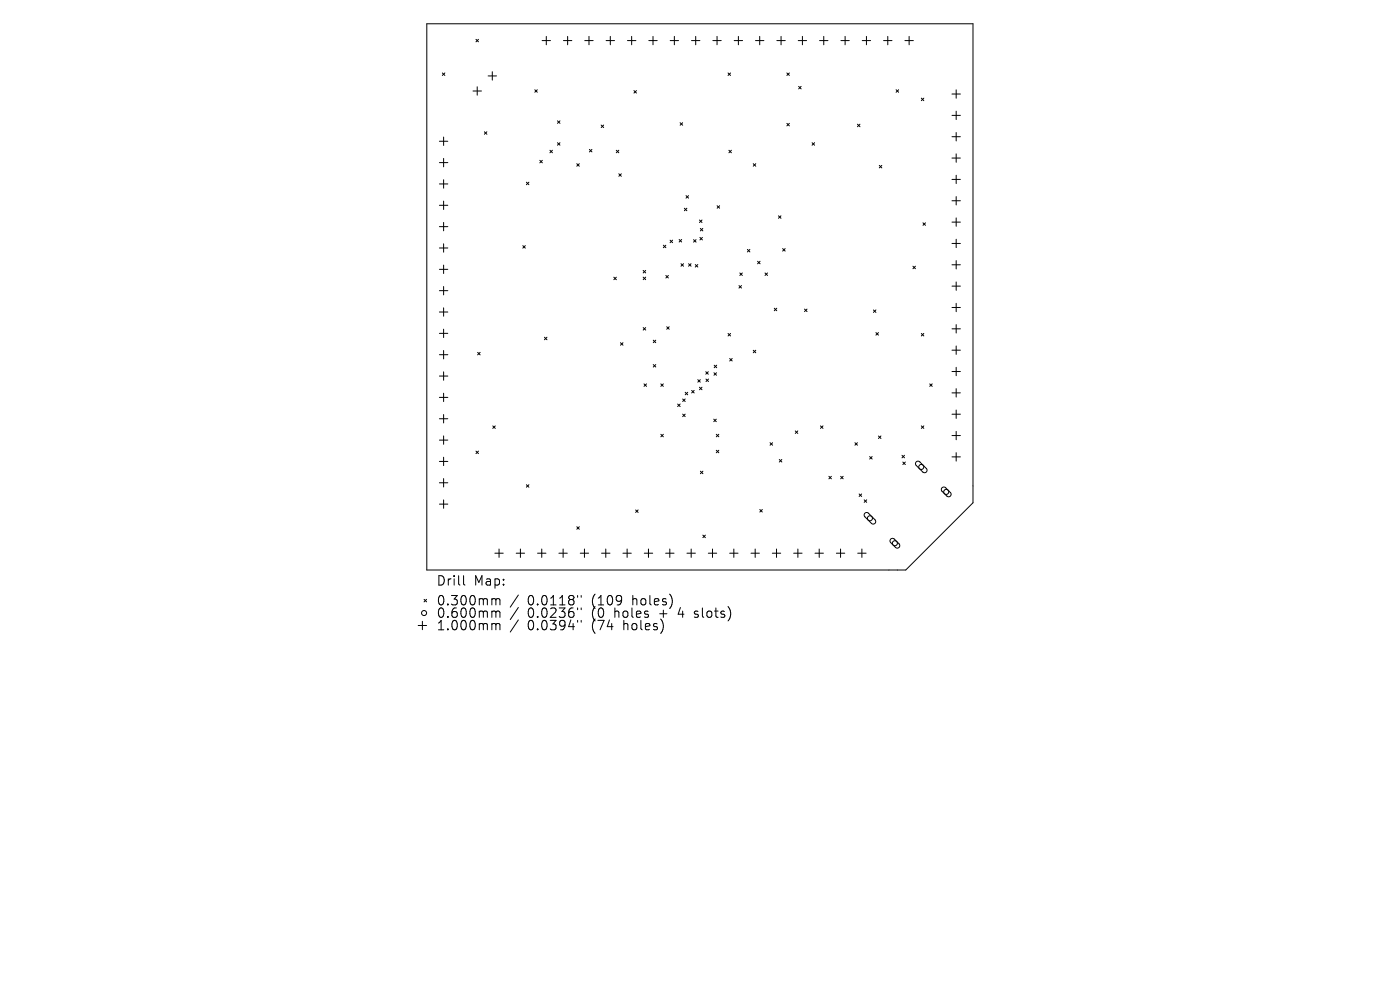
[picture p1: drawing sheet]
<svg xmlns="http://www.w3.org/2000/svg" width="297mm" height="210mm" viewBox="0 0 297 210" stroke-linecap="round" stroke-linejoin="round" font-family="sans-serif">
<defs><g id="words">
<g font-size="2.8">
<text x="92.5" y="124.5">Drill</text>
<text x="100.5" y="124.5">Map:</text>
<text x="92.5" y="128.7">0.300mm</text>
<text x="92.5" y="131.3">0.600mm</text>
<text x="111.9" y="128.7">0.0118&quot;</text>
<text x="111.9" y="131.3">0.0236&quot;</text>
<text x="125.7" y="128.7">(109</text>
<text x="125.7" y="131.3">(0</text>
<text x="130.6" y="131.3">holes</text>
<text x="134.4" y="128.7">holes)</text>
<text x="140.4" y="131.3">+</text>
<text x="144.6" y="131.3">4</text>
<text x="148.2" y="131.3">slots)</text>
<text x="92.5" y="134">1.000mm</text>
<text x="111.9" y="134">0.0394&quot;</text>
<text x="125.7" y="134">(74</text>
<text x="132.5" y="134">holes)</text>
</g>
</g></defs>
<g fill="none" stroke="#000" stroke-width=".21">
<path d="M90.5 5h115.9v101.7l-14.2 14.2h-101.7zM93.8 15.5l.6 .5M94.4 15.5l-.6 .5M100.3 19.3h1.8M101 8.3l.5 .6M101.2 18.4v1.8M101.5 8.3l-.5 .6M103.5 16.1h1.8M104.4 15.2v1.8M113.5 19l.5 .6M114 19l-.5 .6M115 8.6h1.8"/>
<path d="M115.9 7.7v1.8M119.5 8.6h1.8M120.4 7.7v1.8M124.1 8.6h1.7M124.9 7.7v1.8M128.6 8.6h1.8M129.5 7.7v1.8M133.1 8.6h1.8M134 7.7v1.8M134.5 19.2l.5 .6M135 19.2l-.5 .6M137.6 8.6h1.8"/>
<path d="M138.5 7.7v1.8M142.2 8.6h1.8M143.1 7.7v1.8M146.7 8.6h1.8M147.6 7.7v1.8M151.2 8.6h1.8M152.1 7.7v1.8M154.5 15.5l.5 .5M155 15.5l-.5 .5M155.8 8.6h1.7M156.6 7.7v1.8M160.3 8.6h1.8"/>
<path d="M161.2 7.7v1.8M164.8 8.6h1.8M165.7 7.7v1.8M166.9 15.5l.6 .5M167.5 15.5l-.6 .5M169.3 8.6h1.8M169.4 18.3l.6 .6M170 18.3l-.6 .6M170.2 7.7v1.8M173.9 8.6h1.7M174.8 7.7v1.8M178.4 8.6h1.8"/>
<path d="M179.3 7.7v1.8M182.9 8.6h1.8M183.8 7.7v1.8M187.4 8.6h1.8M188.3 7.7v1.8M190.1 19l.5 .6M190.6 19l-.5 .6M192 8.6h1.8M192.9 7.7v1.8M202 19.9h1.7M202.8 19.1v1.7M93.2 30h1.8"/>
<path d="M93.2 34.5h1.8M93.2 39h1.8M94.1 29.1v1.8M94.1 33.6v1.8M94.1 38.1v1.8M102.8 28l.5 .5M103.3 28l-.5 .5M111.7 38.6l.5 .6M112.2 38.6l-.5 .6M114.5 34l.6 .5M115.1 34l-.6 .5M116.7 31.9l.5 .5"/>
<path d="M117.2 31.9l-.5 .5M118.3 25.6l.5 .6M118.3 30.3l.5 .5M118.8 30.3l-.5 .5M118.8 25.6l-.5 .6M122.4 34.7l.5 .6M122.9 34.7l-.5 .6M125 31.7l.6 .5M125.6 31.7l-.6 .5M127.5 26.5l.6 .6M128.1 26.5l-.6 .6M130.7 31.9l.6 .5"/>
<path d="M131.3 36.9l.5 .5M131.3 31.9l-.6 .5M131.8 36.9l-.5 .5M144.3 26l.5 .6M144.8 26l-.5 .6M154.6 31.9l.6 .5M155.2 31.9l-.6 .5M159.8 34.7l.5 .6M160.3 34.7l-.5 .6M166.9 26.2l.6 .5M167.5 26.2l-.6 .5M172.3 30.3l.5 .5"/>
<path d="M172.8 30.3l-.5 .5M181.9 26.3l.5 .6M182.4 26.3l-.5 .6M186.5 35.1l.6 .5M187.1 35.1l-.6 .5M195.5 20.8l.5 .6M196 20.8l-.5 .6M202 24.5h1.7M202 29h1.7M202 33.5h1.7M202 38.1h1.7M202.8 23.6v1.8"/>
<path d="M202.8 28.1v1.8M202.8 32.6v1.8M202.8 37.2v1.8M93.2 43.5h1.8M93.2 48.1h1.8M93.2 52.6h1.8M93.2 57.1h1.8M94.1 42.7v1.7M94.1 47.2v1.8M94.1 51.7v1.8M94.1 56.2v1.8M110.9 52.1l.5 .5"/>
<path d="M111.4 52.1l-.5 .5M130.2 58.8l.6 .5M130.8 58.8l-.6 .5M136.4 57.4l.6 .5M136.4 58.8l.6 .5M137 57.4l-.6 .5M137 58.8l-.6 .5M140.7 52l.6 .6M141.3 52l-.6 .6M141.3 58.4l.5 .6M141.8 58.4l-.5 .6M142.2 50.9l.5 .6"/>
<path d="M142.7 50.9l-.5 .6M144.1 50.8l.5 .5M144.5 55.9l.5 .6M144.6 50.8l-.5 .5M145 55.9l-.5 .6M145.2 44.2l.5 .5M145.5 41.5l.6 .5M145.7 44.2l-.5 .5M146.1 41.5l-.6 .5M146.1 55.9l.5 .6M146.6 55.9l-.5 .6M147.1 50.8l.6 .6"/>
<path d="M147.5 56.1l.5 .6M147.7 50.8l-.6 .6M148 56.1l-.5 .6M148.4 46.7l.5 .5M148.5 50.4l.5 .5M148.6 48.5l.5 .5M148.9 46.7l-.5 .5M149 50.4l-.5 .5M149.1 48.5l-.5 .5M152.1 43.6l.6 .6M152.7 43.6l-.6 .6M156.9 57.9l.6 .5"/>
<path d="M157.5 57.9l-.6 .5M158.6 52.9l.5 .5M159.1 52.9l-.5 .5M160.7 55.4l.5 .6M161.2 55.4l-.5 .6M162.3 57.9l.5 .5M162.8 57.9l-.5 .5M165.1 45.8l.6 .5M165.7 45.8l-.6 .5M166 52.7l.6 .6M166.6 52.7l-.6 .6M193.7 56.5l.5 .5"/>
<path d="M194.2 56.5l-.5 .5M195.8 47.3l.5 .5M196.3 47.3l-.5 .5M202 42.6h1.7M202 47.1h1.7M202 51.6h1.7M202 56.2h1.7M202.8 41.7v1.8M202.8 46.2v1.8M202.8 50.8v1.7M202.8 55.3v1.8M202.8 59.8v1.8"/>
<path d="M93.2 61.7h1.8M93.2 66.2h1.8M93.2 70.7h1.8M93.2 75.2h1.8M93.2 79.8h1.8M94.1 60.8v1.8M94.1 65.3v1.8M94.1 69.8v1.8M94.1 74.4v1.7M94.1 78.9v1.8M101.3 74.7l.6 .6M101.9 74.7l-.6 .6"/>
<path d="M115.5 71.5l.5 .6M116 71.5l-.5 .6M131.6 72.7l.6 .5M132.2 72.7l-.6 .5M136.4 69.5l.6 .5M137 69.5l-.6 .5M138.6 72.2l.5 .5M138.6 77.3l.5 .6M139.1 72.2l-.5 .5M139.1 77.3l-.5 .6M141.4 69.3l.6 .5M142 69.3l-.6 .5"/>
<path d="M149.7 78.8l.6 .6M150.3 78.8l-.6 .6M151.5 79.1l.5 .5M151.5 77.5l.5 .5M152 79.1l-.5 .5M152 77.5l-.5 .5M154.5 70.7l.5 .6M154.8 76l.5 .6M155 70.7l-.5 .6M155.3 76l-.5 .6M156.8 60.6l.5 .5M157.3 60.6l-.5 .5"/>
<path d="M159.8 74.3l.5 .5M160.3 74.3l-.5 .5M164.3 65.4l.5 .5M164.8 65.4l-.5 .5M170.7 65.6l.5 .5M171.2 65.6l-.5 .5M185.3 65.7l.5 .6M185.8 65.7l-.5 .6M185.8 70.6l.6 .5M186.4 70.6l-.6 .5M195.5 70.7l.5 .6M196 70.7l-.5 .6"/>
<path d="M202 60.7h1.7M202 65.2h1.7M202 69.8h1.7M202 74.3h1.7M202 78.8h1.7M202.8 64.3v1.8M202.8 68.9v1.7M202.8 73.4v1.8M202.8 77.9v1.8M93.2 84.3h1.8M93.2 88.8h1.8M93.2 93.4h1.8"/>
<path d="M93.2 97.9h1.8M94.1 83.4v1.8M94.1 87.9v1.8M94.1 92.5v1.7M94.1 97v1.8M101 95.7l.5 .5M101.5 95.7l-.5 .5M104.5 90.3l.6 .6M105.1 90.3l-.6 .6M136.6 81.4l.6 .6M137.2 81.4l-.6 .6M140.2 81.4l.5 .6"/>
<path d="M140.2 92.1l.5 .6M140.7 81.4l-.5 .6M140.7 92.1l-.5 .6M143.8 85.7l.5 .5M144.3 85.7l-.5 .5M144.8 84.6l.6 .6M144.8 87.8l.6 .6M145.4 84.6l-.6 .6M145.4 87.8l-.6 .6M145.4 83.2l.5 .5M145.9 83.2l-.5 .5M146.7 82.8l.6 .6"/>
<path d="M147.3 82.8l-.6 .6M148 80.5l.6 .6M148.4 82.1l.5 .6M148.6 80.5l-.6 .6M148.6 100l.5 .5M148.9 82.1l-.5 .6M149.1 100l-.5 .5M149.8 80.4l.5 .5M150.3 80.4l-.5 .5M151.4 88.9l.6 .6M152 88.9l-.6 .6M152 92.1l.5 .6"/>
<path d="M152 95.5l.5 .5M152.5 92.1l-.5 .6M152.5 95.5l-.5 .5M163.4 93.9l.5 .5M163.9 93.9l-.5 .5M165.3 97.5l.6 .5M165.9 97.5l-.6 .5M168.7 91.4l.5 .5M169.2 91.4l-.5 .5M174.1 90.3l.5 .6M174.6 90.3l-.5 .6M181.4 93.9l.5 .5"/>
<path d="M181.9 93.9l-.5 .5M184.5 96.8l.5 .6M185 96.8l-.5 .6M186.4 92.5l.5 .5M186.9 92.5l-.5 .5M191.4 96.6l.5 .5M191.5 98l.6 .5M191.9 96.6l-.5 .5M192.1 98l-.6 .5M194.4 98l.3-.2 .4 .2 1.5 1.4 .1 .4-.2 .3-.4 .2-.3-.2-1.5-1.4-.1-.4zM195.5 90.3l.5 .6M196 90.3l-.5 .6"/>
<path d="M197.2 81.4l.6 .6M197.8 81.4l-.6 .6M202 83.3h1.7M202 87.9h1.7M202 92.4h1.7M202 96.9h1.7M202.8 82.4v1.8M202.8 87v1.8M202.8 91.5v1.8M202.8 96v1.8M93.2 102.4h1.8M93.2 106.9h1.8"/>
<path d="M94.1 101.5v1.8M94.1 106v1.8M105 117.3h1.8M105.9 116.5v1.7M109.5 117.3h1.8M110.4 116.5v1.7M111.7 102.8l.5 .6M112.2 102.8l-.5 .6M114 117.3h1.8M114.9 116.5v1.7M118.6 117.3h1.7M119.5 116.5v1.7"/>
<path d="M122.4 111.7l.5 .6M122.9 111.7l-.5 .6M123.1 117.3h1.8M124 116.5v1.7M127.6 117.3h1.8M128.5 116.5v1.7M132.1 117.3h1.8M133 116.5v1.7M134.8 108.2l.6 .5M135.4 108.2l-.6 .5M136.7 117.3h1.8M137.6 116.5v1.7"/>
<path d="M141.2 117.3h1.8M142.1 116.5v1.7M145.7 117.3h1.8M146.6 116.5v1.7M149.1 113.5l.5 .6M149.6 113.5l-.5 .6M150.3 117.3h1.7M151.2 116.5v1.7M154.8 117.3h1.8M155.7 116.5v1.7M159.3 117.3h1.8M160.2 116.5v1.7"/>
<path d="M161.2 108.1l.5 .5M161.7 108.1l-.5 .5M163.8 117.3h1.8M164.7 116.5v1.7M168.4 117.3h1.8M169.3 116.5v1.7M172.9 117.3h1.8M173.8 116.5v1.7M175.8 101l.6 .6M176.4 101l-.6 .6M177.4 117.3h1.8M178.3 116.5v1.7"/>
<path d="M178.3 101l.6 .6M178.9 101l-.6 .6M182 117.3h1.7M182.3 104.8l.5 .5M182.8 104.8l-.5 .5M182.8 116.5v1.7M183.3 106l.6 .6M183.5 108.9l.4-.2 .3 .2 1.5 1.4 .1 .4-.2 .3-.3 .2-.4-.1-1.4-1.5-.2-.4zM183.9 106l-.6 .6M189 114.4l.3-.2 .3 .1 1.1 1.1 .2 .3-.2 .4-.4 .2-.3-.2-1.1-1.1-.1-.4zM199.9 103.5l.2-.2 .4 .1 1.1 1.1 .2 .4-.2 .3-.3 .2-.3-.1-1.1-1.1-.2-.4zM88.7 132.7h1.8"/>
<path d="M89.6 131.8v1.8M90 127.1l.5 .6M90.5 127.1l-.5 .6M98.3 122.1v1.7l.3 .3M104.6 127h.3l.3 .3M104.6 129.6l.5 .1 .1 .2M104.6 132.3l.5 .1 .1 .2M105.2 127.3l.3-.3 .5 .1 .1 1.2M105.2 127.3v1M105.2 129.9v1.1M105.2 132.6v1M105.2 129.9l.3-.3 .5 .1 .1 1.3"/>
<path d="M105.2 132.6l.3-.3 .5 .1 .1 1.2M110 126.2l-1.8 2.6M110 128.9l-1.8 2.5M110 131.5l-1.8 2.6M122.5 126.3v.4M122.5 129v.3M122.5 131.6v.4M123.3 126.3v.4M123.3 129v.3M123.3 131.6v.4M147.3 130.9l.2 .1M147.4 129.7v.5"/>
<circle cx="195.4" cy="99.1" r=".53"/>
<circle cx="184.6" cy="109.9" r=".53"/>
<circle cx="189.8" cy="115.2" r=".53"/>
<circle cx="200.7" cy="104.3" r=".53"/>
<circle cx="90" cy="130" r=".53"/>
</g>
<use href="#words"/>
</svg>
